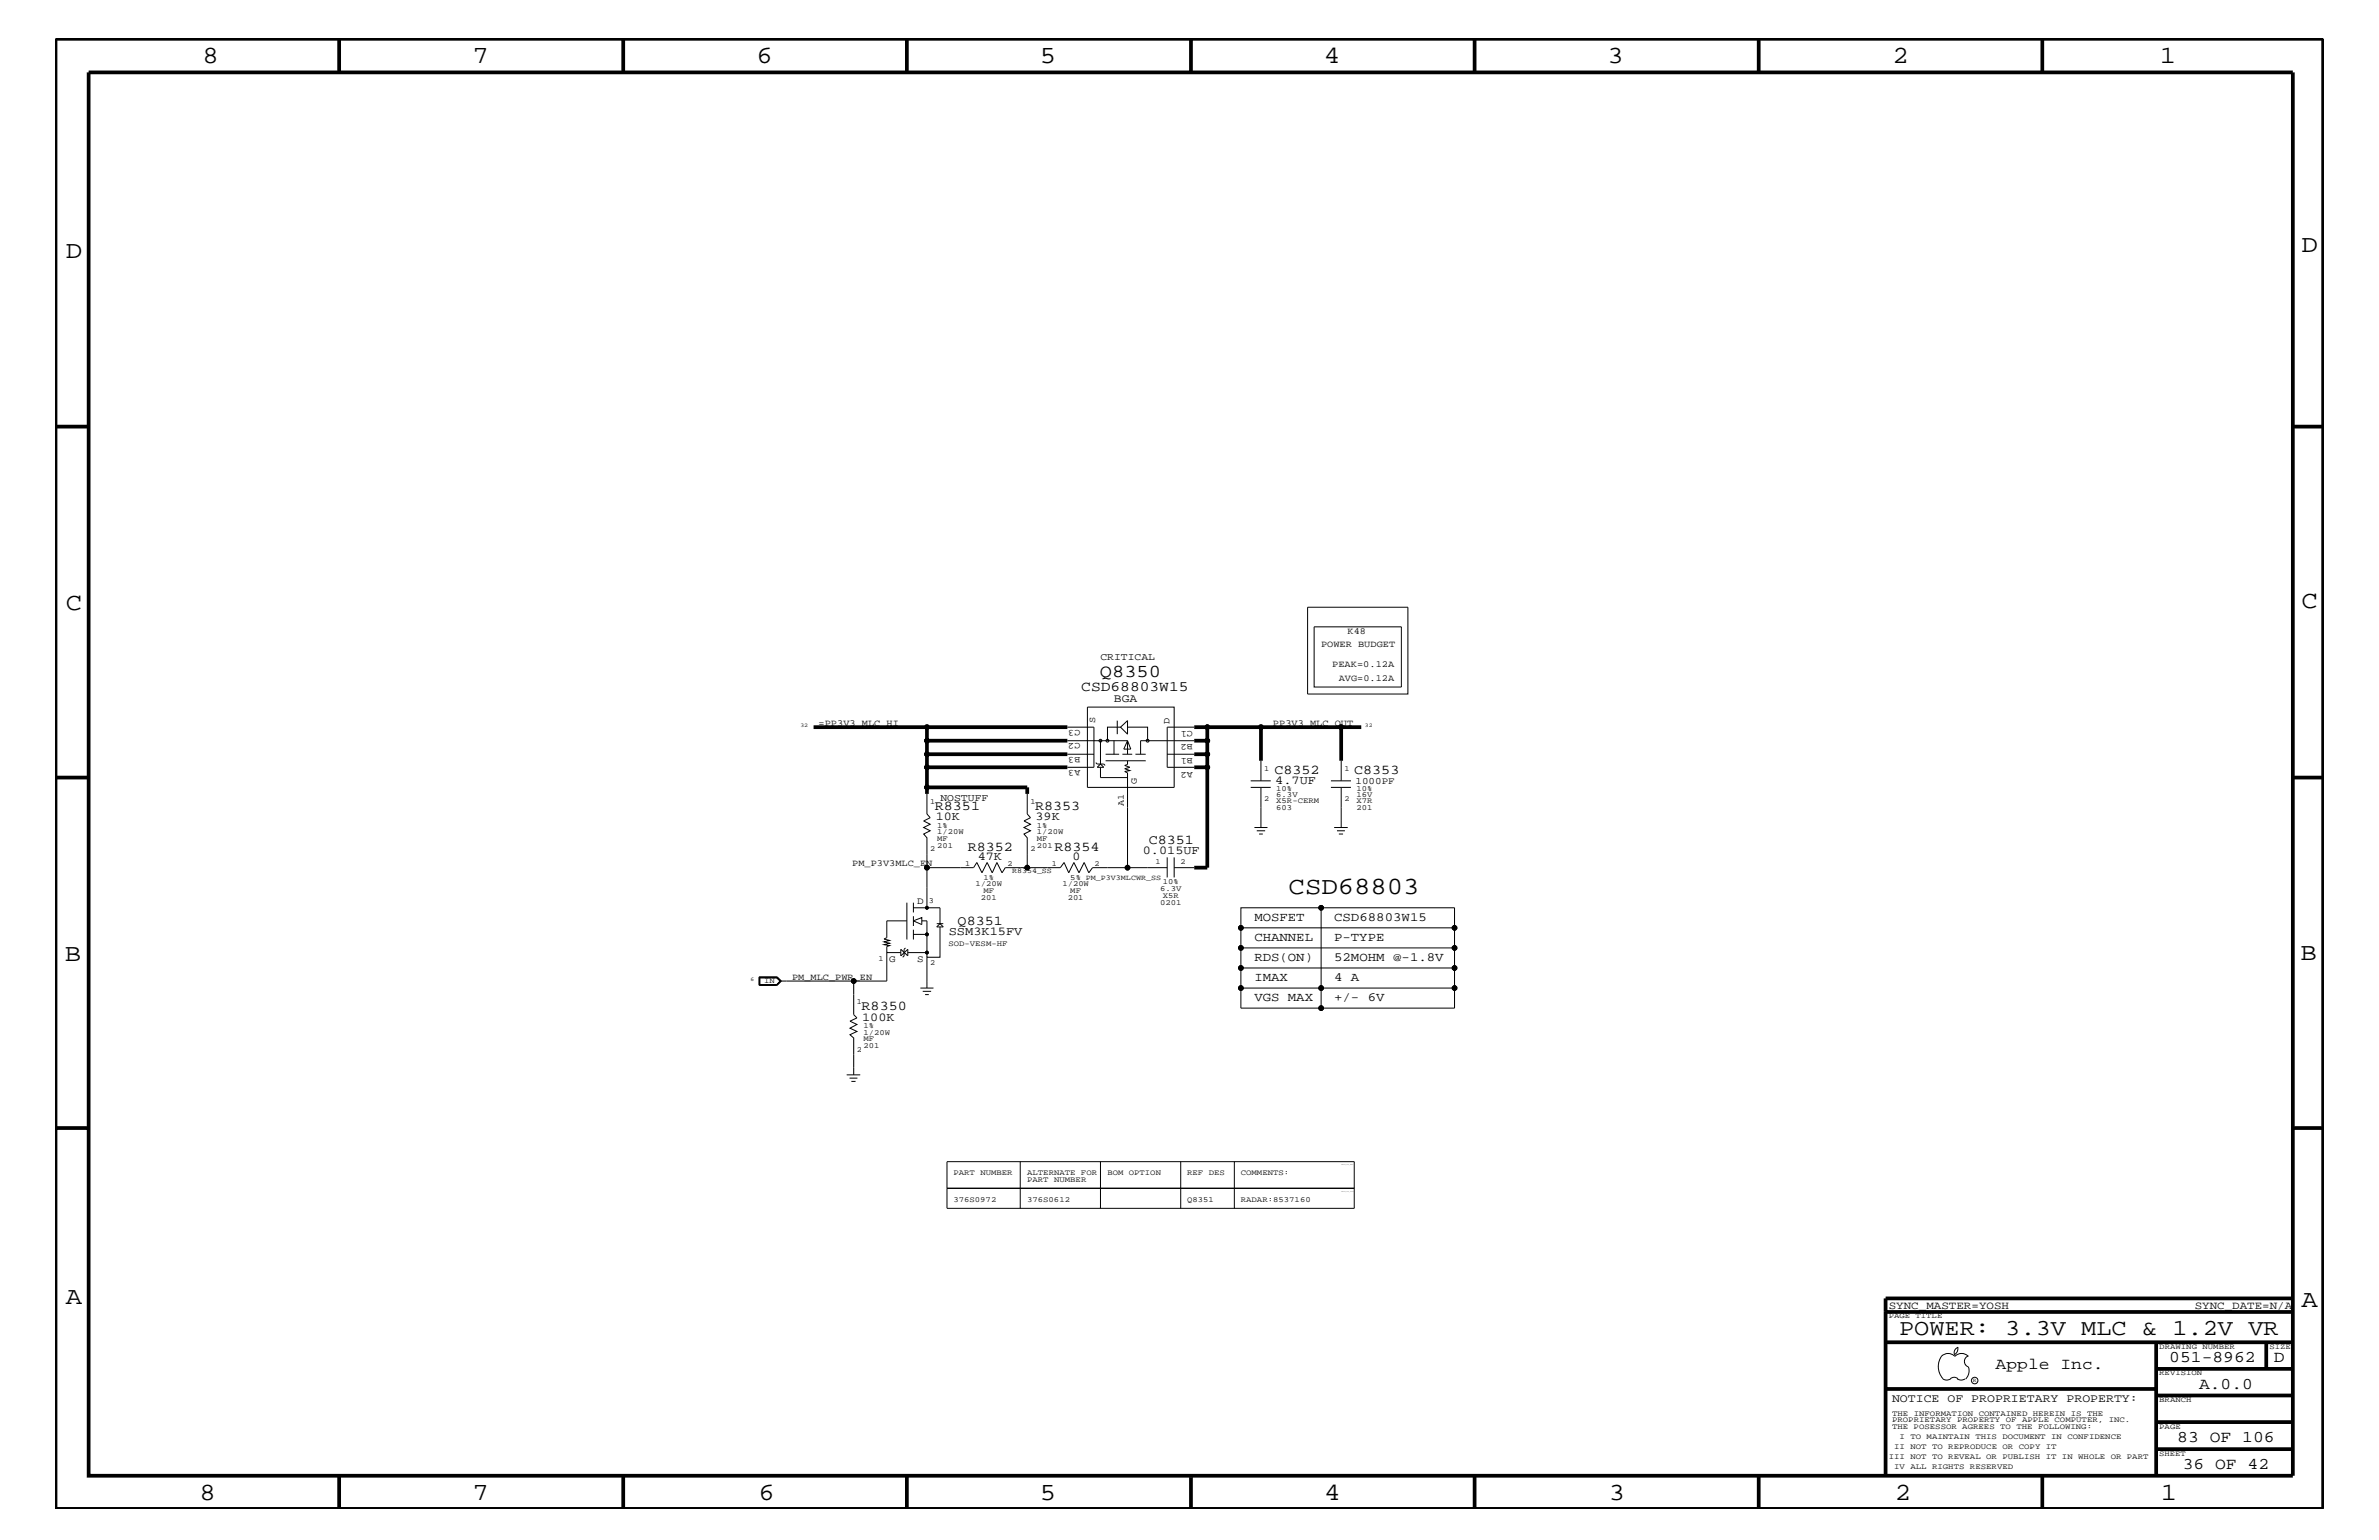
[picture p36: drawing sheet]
<svg xmlns="http://www.w3.org/2000/svg" width="432mm" height="279mm" viewBox="0 0 432 279" stroke-linecap="round" stroke-linejoin="round" font-family="sans-serif">
<defs><g id="words">
<g font-size="4.5">
<text x="36.7" y="11.5">8</text>
<text x="85.8" y="11.5">7</text>
<text x="137.3" y="11.5">6</text>
<text x="188.7" y="11.5">5</text>
<text x="240.3" y="11.5">4</text>
<text x="291.8" y="11.5">3</text>
<text x="343.5" y="11.5">2</text>
<text x="392" y="11.5">1</text>
<text x="11.9" y="46.8">D</text>
<text x="417.8" y="45.7">D</text>
<text x="11.9" y="110.6">C</text>
<text x="417.7" y="110.3">C</text>
<text x="233.9" y="162.2">CSD68803</text>
<text x="11.8" y="174.3">B</text>
<text x="417.6" y="174.2">B</text>
<text x="11.9" y="236.7">A</text>
<text x="417.7" y="237.1">A</text>
<text x="36.2" y="272.1">8</text>
<text x="85.8" y="272.1">7</text>
<text x="137.7" y="272.1">6</text>
<text x="188.7" y="272.1">5</text>
<text x="240.4" y="272.1">4</text>
<text x="292" y="272.1">3</text>
<text x="343.9" y="272.1">2</text>
<text x="392.2" y="272.1">1</text>
</g>
<text font-size="4.1" x="344.7" y="242.3">POWER: 3.3V MLC &amp; 1.2V VR</text>
<text font-size="3.3" x="199.6" y="122.9">Q8350</text>
<g font-size="3">
<text x="362.2" y="248.4">Apple Inc.</text>
<text x="393.7" y="247.1">051-8962</text>
<text x="399.2" y="252">A.0.0</text>
<text x="412.7" y="247.1">D</text>
<text x="395.2" y="261.6">83 OF 106</text>
<text x="396.2" y="266.6">36 OF 42</text>
</g>
<text font-size="2.6" x="196.3" y="125.3">CSD68803W15</text>
<g font-size="2.5">
<text x="231.3" y="140.4">C8352</text>
<text x="245.8" y="140.4">C8353</text>
<text x="169.7" y="147">R8351</text>
<text x="187.9" y="147">R8353</text>
<text x="175.6" y="154.4">R8352</text>
<text x="191.4" y="154.4">R8354</text>
<text x="208.5" y="153.2">C8351</text>
<text x="173.8" y="167.8">Q8351</text>
<text x="156.4" y="183.3">R8350</text>
</g>
<g font-size="2.3">
<text x="227.7" y="167.1">MOSFET</text>
<text x="242.1" y="167.1">CSD68803W15</text>
<text x="227.7" y="170.7">CHANNEL</text>
<text x="242.1" y="170.7">P-TYPE</text>
<text x="227.7" y="174.4">RDS(ON)</text>
<text x="227.7" y="178">IMAX</text>
<text x="242.1" y="174.4">52MOHM @-1.8V</text>
<text x="242.1" y="178">4 A</text>
<text x="227.7" y="181.6">VGS MAX</text>
<text x="242.1" y="181.6">+/- 6V</text>
</g>
<g font-size="2.2">
<text x="231.5" y="142.3">4.7UF</text>
<text x="169.8" y="148.8">10K</text>
<text x="188" y="148.8">39K</text>
<text x="207.4" y="155">0.015UF</text>
<text x="177.5" y="156.1">47K</text>
<text x="194.7" y="156.1">0</text>
<text x="172.2" y="169.7">SSM3K15FV</text>
<text x="156.5" y="185.2">100K</text>
</g>
<g font-size="2.1">
<text x="202.2" y="127.3">BGA</text>
<text x="343.4" y="254.4">NOTICE OF PROPRIETARY PROPERTY:</text>
</g>
<g font-size="2">
<text x="342.8" y="237.4">SYNC_MASTER=YOSH</text>
<text x="398.4" y="237.4">SYNC_DATE=N/A</text>
</g>
<g font-size="1.9">
<text x="199.7" y="119.8">CRITICAL</text>
<text x="170.7" y="145.3">NOSTUFF</text>
</g>
<g font-size="1.8">
<text x="246" y="142.3">1000PF</text>
<text x="166.5" y="163.9">D</text>
<text x="161.4" y="174.5">G</text>
<text x="166.5" y="174.5">S</text>
</g>
<g font-size="1.7">
<text x="239.8" y="117.4">POWER BUDGET</text>
<text x="244.6" y="115">K48</text>
<text x="241.8" y="121">PEAK=0.12A</text>
<text x="243" y="123.5">AVG=0.12A</text>
<text x="148.6" y="131.7">=PP3V3_MLC_HI</text>
<text x="198.8" y="131.3" transform="rotate(-90 198.8 131.3)">S</text>
<text x="212.3" y="131.3" transform="rotate(-90 212.3 131.3)">D</text>
<text x="231.1" y="131.7">PP3V3_MLC_OUT</text>
<text x="196.1" y="137.3" transform="rotate(-180 196.1 137.3)">B3</text>
<text x="196.1" y="134.8" transform="rotate(-180 196.1 134.8)">C2</text>
<text x="196.1" y="132.4" transform="rotate(-180 196.1 132.4)">C3</text>
<text x="216.5" y="137.5" transform="rotate(-180 216.5 137.5)">B1</text>
<text x="216.5" y="135.1" transform="rotate(-180 216.5 135.1)">B2</text>
<text x="216.5" y="132.7" transform="rotate(-180 216.5 132.7)">C1</text>
<text x="196.1" y="139.7" transform="rotate(-180 196.1 139.7)">A3</text>
<text x="206.3" y="142.2" transform="rotate(-90 206.3 142.2)">G</text>
<text x="216.5" y="140" transform="rotate(-180 216.5 140)">A2</text>
<text x="204" y="146.2" transform="rotate(-90 204 146.2)">A1</text>
<text x="154.7" y="157.2">PM_P3V3MLC_EN</text>
<text x="143.8" y="177.7">PM_MLC_PWR_EN</text>
</g>
<g font-size="1.4">
<text x="229.4" y="139.8">1</text>
<text x="231.6" y="143.5">10%</text>
<text x="244" y="139.8">1</text>
<text x="246.2" y="143.5">10%</text>
<text x="168.8" y="145.9">1</text>
<text x="187" y="145.9">1</text>
<text x="229.4" y="145.3">2</text>
<text x="231.6" y="144.6">6.3V</text>
<text x="231.6" y="145.7">X5R-CERM</text>
<text x="231.6" y="147">603</text>
<text x="244" y="145.3">2</text>
<text x="246.2" y="145.7">X7R</text>
<text x="246.2" y="144.6">16V</text>
<text x="246.2" y="147">201</text>
<text x="168.8" y="154.4">2</text>
<text x="170.1" y="152.6">MF</text>
<text x="170.1" y="150.1">1%</text>
<text x="170.1" y="153.8">201</text>
<text x="170.1" y="151.3">1/20W</text>
<text x="187" y="154.4">2</text>
<text x="188.2" y="152.6">MF</text>
<text x="188.2" y="150.1">1%</text>
<text x="188.2" y="151.3">1/20W</text>
<text x="188.2" y="153.8">201</text>
<text x="175.2" y="157.1">1</text>
<text x="177.1" y="160.8">1/20W</text>
<text x="178.5" y="162">MF</text>
<text x="178.5" y="159.6">1%</text>
<text x="182.9" y="157.1">2</text>
<text x="183.7" y="158.4">R8354_SS</text>
<text x="190.9" y="157.1">1</text>
<text x="192.8" y="160.8">1/20W</text>
<text x="194.3" y="159.6">5% PM_P3V3MLCWR_SS</text>
<text x="194.3" y="162">MF</text>
<text x="198.6" y="157.1">2</text>
<text x="209.7" y="156.8">1</text>
<text x="210.6" y="161.7">6.3V</text>
<text x="211.1" y="160.5">10%</text>
<text x="214.3" y="156.8">2</text>
<text x="168.6" y="163.9">3</text>
<text x="178.1" y="163.3">201</text>
<text x="193.8" y="163.3">201</text>
<text x="210.6" y="164.1">0201</text>
<text x="211.1" y="162.8">X5R</text>
<text x="172.1" y="171.6">SOD-VESM-HF</text>
<text x="138.7" y="178.4">IN</text>
<text x="159.4" y="174.4">1</text>
<text x="168.8" y="175.1">2</text>
<text x="155.5" y="182.2">1</text>
<text x="155.5" y="190.8">2</text>
<text x="156.7" y="188.9">MF</text>
<text x="156.7" y="186.5">1%</text>
<text x="156.7" y="187.7">1/20W</text>
<text x="156.7" y="190.2">201</text>
<text x="173.1" y="213.2">PART NUMBER</text>
<text x="186.4" y="214.4">PART NUMBER</text>
<text x="186.4" y="213.2">ALTERNATE FOR</text>
<text x="201" y="213.2">BOM OPTION</text>
<text x="215.5" y="213.2">REF DES</text>
<text x="225.2" y="213.2">COMMENTS:</text>
<text x="173.1" y="218">376S0972</text>
<text x="186.4" y="218">376S0612</text>
<text x="215.5" y="218">Q8351</text>
<text x="225.2" y="218">RADAR:8537160</text>
<text x="342.8" y="239.2">PAGE TITLE</text>
<text x="391.9" y="244.7">DRAWING NUMBER</text>
<text x="411.9" y="244.7">SIZE</text>
<text x="391.9" y="249.5">REVISION</text>
<text x="343.4" y="256.8">THE INFORMATION CONTAINED HEREIN IS THE</text>
<text x="391.9" y="254.4">BRANCH</text>
<text x="343.4" y="259.3">THE POSESSOR AGREES TO THE FOLLOWING:</text>
<text x="343.4" y="258">PROPRIETARY PROPERTY OF APPLE COMPUTER, INC.</text>
<text x="343.8" y="262.9">II NOT TO REPRODUCE OR COPY IT</text>
<text x="344.8" y="261.1">I TO MAINTAIN THIS DOCUMENT IN CONFIDENCE</text>
<text x="391.9" y="259.3">PAGE</text>
<text x="342.8" y="264.7">III NOT TO REVEAL OR PUBLISH IT IN WHOLE OR PART</text>
<text x="343.8" y="266.6">IV ALL RIGHTS RESERVED</text>
<text x="391.9" y="264.1">SHEET</text>
</g>
<g font-size="1">
<text x="145.3" y="131.9">32</text>
<text x="247.7" y="131.9">32</text>
<text x="136.2" y="178">6</text>
<text x="358.1" y="250.7">R</text>
</g>
</g></defs>
<g fill="none" stroke="#000" stroke-width=".18">
<path d="M237.3 110.2h18.2v15.7h-18.2zM238.5 113.7h15.9v10.9h-15.9zM193.7 131.9h4.9v7.3h-4.9M193.7 134.4h11M193.7 136.8h4.9M197.4 128.3h15.7v14.6h-15.7zM198.9 138.4l.2 .2h1.2l.3 .3M199.7 134.4v4.2l.6 .6h-1.2l.6-.6M199.7 139.2v1.9h5M200.7 136.8h2.4M200.7 138h7.3M202.2 134.4v2.4"/>
<path d="M202.8 130.7v2.5M203.4 131.9l1.3-1.2v2.5zM203.4 131.9h-2.4v2.5M203.7 136.8h1.8M204.7 138v.7l-.6 .2 1 .3-1 .3 1 .3-1 .2 .6 .2v17.2h-6.4l-.7 .9-.8-1.8-1 1.8-.9-1.8-.9 1.8-.9-1.8-.6 .9h-6.1v-5.4l-.5-.7 1.1-.6-1.1-.6 1.1-.6-1.1-.6 1.1-.5-.6-.7v-3.7M204.7 131.9h3.6v2.5M204.7 134.4v2.4M204.7 134.4l.5 1.5h-1.2zM206.1 136.8h1.9M211.8 136.8h5M216.8 131.9h-5v7.3h5M216.8 134.4h-9.8v2.4"/>
<path d="M228.9 138v3.7M243.4 138v3.7M168.2 144v3.7l.6 .7-1.1 .5 1.1 .6-1.1 .6 1.1 .6-1.1 .6 .5 .7v5.4M186.4 157.4h-3.9l-.6 .9-1-1.8-.8 1.8-.9-1.8-1 1.8-.9-1.8-.6 .9h-8.5v7.3M204.7 157.4h7.1M211.8 155.6v3.6M213.1 155.6v3.6M213.1 157.4h3.7M227 141.7h3.6M227 142.9h3.6M227.7 150.1h2.4M228.1 150.7h1.5"/>
<path d="M228.5 151.3h.7M228.9 142.9v7.2M241.6 142.9h3.6M241.6 141.7h3.6M242.2 150.1h2.4M242.7 150.7h1.4M243 151.3h.8M243.4 142.9v7.2M137.8 177.2h3.3l.7 .8-.7 .8h-3.3zM137.8 177.4h3.2l.6 .6M137.8 178.7h3.2M137.8 178.8v-1.5h3.2l.7 .7-.7 .8"/>
<path d="M137.9 178.7v-1.3h3.1l.7 .6-.7 .7M141.6 178l-.6 .7M141.6 178h13.3M161 172.7v.1h2.5M163.5 172.2l1.3 1.2v-1.2l-1.3 1.2zM164.3 172l-.2 .2v1.2l-.3 .3M164.6 167.1h-3.6v3l-.5 .3 1 .2-1 .3 1 .2-1 .3 1 .2-.5 .1v6.3h-6.1v6.1l.6 .6-1.2 .6 1.2 .6-1.2 .6 1.2 .6-1.2 .6 .6 .6v6.7M164.6 163.8v6.7M164.8 172.8h3.4M165.8 167.1l1.5-.6v1.2zM165.8 163.8v1.7M165.8 166.2v1.8"/>
<path d="M165.8 168.7v1.8M165.8 169.5h2.4M165.8 164.7h4.8v2.9M167.1 179.3h2.3M167.3 167.1h.9v12.2M167.5 179.9h1.5M170 167.6h1.2M170 168.2l.6-.6 .6 .6zM170.6 168.2v5.5h-2.4l.1-.1M225.2 168.3v3.7h38.8v3.6M225.2 172v3.6h38.8M225.2 175.6v3.7h14.6"/>
<path d="M225.2 179.3v3.6h14.6M239.8 164.7v14.6M264 175.6v3.7h-24.2M264 168.3v-3.6h-38.8v3.6h38.8v3.7M264 179.3v3.6h-24.2v-3.6M153.7 195h2.4M154.2 195.6h1.4M154.5 196.2h.8M167.9 180.4h.7M171.9 215.6h73.9M171.9 210.8h73.9v8.4h-73.9zM185.2 210.8v8.4"/>
<path d="M199.7 210.8v8.4M214.3 210.8v8.4M224 210.8v8.4M352.4 246.1a1.69 1.69 0 0 1 2.4 0M352.4 246a3.3 3.3 0 0 0 .3 4.1M352.6 250.2l.7 .2 .7-.2M354 250.2l.7-.3 .7 .3M354.8 246.1a1.69 1.69 0 0 1 2.5 0M355.3 250.2l.7 .2 .7-.2M355.3 244.4l.1 .3a1.18 1.18 0 0 1-.6 1M355.4 244.4a.99 .99 0 0 0-.6 1.4M357.2 246a1.04 1.04 0 0 0-.6 1 1.04 1.04 0 0 0 .6 1"/>
<path d="M357.3 248l.1 .7a2.11 2.11 0 0 1-.6 1.5"/>
<circle cx="168.2" cy="139.2" r=".42"/>
<circle cx="168.2" cy="131.9" r=".42"/>
<circle cx="168.2" cy="134.4" r=".42"/>
<circle cx="168.2" cy="136.8" r=".42"/>
<circle cx="199.7" cy="134.4" r=".25"/>
<circle cx="201" cy="134.4" r=".25"/>
<circle cx="208.3" cy="134.4" r=".25"/>
<circle cx="219.1" cy="136.8" r=".42"/>
<circle cx="219.1" cy="134.4" r=".42"/>
<circle cx="219.1" cy="139.2" r=".42"/>
<circle cx="219.1" cy="131.9" r=".42"/>
<circle cx="228.9" cy="131.9" r=".42"/>
<circle cx="243.4" cy="131.9" r=".42"/>
<circle cx="168.2" cy="157.4" r=".42"/>
<circle cx="168.2" cy="142.9" r=".42"/>
<circle cx="186.4" cy="157.4" r=".42"/>
<circle cx="204.7" cy="157.4" r=".42"/>
<circle cx="154.9" cy="178" r=".42"/>
<circle cx="168.2" cy="169.5" r=".25"/>
<circle cx="168.2" cy="172.8" r=".25"/>
<circle cx="168.2" cy="164.7" r=".25"/>
<circle cx="225.2" cy="172" r=".42"/>
<circle cx="225.2" cy="168.3" r=".42"/>
<circle cx="225.2" cy="175.6" r=".42"/>
<circle cx="225.2" cy="179.3" r=".42"/>
<circle cx="239.8" cy="164.7" r=".42"/>
<circle cx="239.8" cy="179.3" r=".42"/>
<circle cx="264" cy="175.6" r=".42"/>
<circle cx="264" cy="172" r=".42"/>
<circle cx="264" cy="179.3" r=".42"/>
<circle cx="264" cy="168.3" r=".42"/>
<circle cx="239.8" cy="182.9" r=".42"/>
<circle cx="358.4" cy="250.5" r=".59"/>
</g>
<g fill="#000">
<circle cx="168.2" cy="139.2" r=".42"/>
<circle cx="168.2" cy="131.9" r=".42"/>
<circle cx="168.2" cy="134.4" r=".42"/>
<circle cx="168.2" cy="136.8" r=".42"/>
<circle cx="219.1" cy="136.8" r=".42"/>
<circle cx="219.1" cy="134.4" r=".42"/>
<circle cx="219.1" cy="139.2" r=".42"/>
<circle cx="219.1" cy="131.9" r=".42"/>
<circle cx="228.9" cy="131.9" r=".42"/>
<circle cx="243.4" cy="131.9" r=".42"/>
<circle cx="168.2" cy="157.4" r=".42"/>
<circle cx="168.2" cy="142.9" r=".42"/>
<circle cx="186.4" cy="157.4" r=".42"/>
<circle cx="204.7" cy="157.4" r=".42"/>
<circle cx="154.9" cy="178" r=".42"/>
<circle cx="168.2" cy="169.5" r=".25"/>
<circle cx="168.2" cy="172.8" r=".25"/>
<circle cx="168.2" cy="164.7" r=".25"/>
<circle cx="225.2" cy="172" r=".42"/>
<circle cx="225.2" cy="168.3" r=".42"/>
<circle cx="225.2" cy="175.6" r=".42"/>
<circle cx="225.2" cy="179.3" r=".42"/>
<circle cx="239.8" cy="164.7" r=".42"/>
<circle cx="239.8" cy="179.3" r=".42"/>
<circle cx="264" cy="175.6" r=".42"/>
<circle cx="264" cy="172" r=".42"/>
<circle cx="264" cy="179.3" r=".42"/>
<circle cx="264" cy="168.3" r=".42"/>
<circle cx="239.8" cy="182.9" r=".42"/>
</g>
<g fill="none" stroke="#000" stroke-width=".68" stroke-linecap="butt">
<path d="M10.1 7h411.6v266.8h-411.6zM16.1 13.1h400.1v254.6h-400.1zM61.6 7v6.1M113.1 7v6.1M164.6 7v6.1M216.2 7v6.1M267.6 7v6.1M319.2 7v6.1M370.7 7v6.1M10.1 77.4h6M416.2 77.4h5.5M147.7 131.9h46"/>
<path d="M168.2 131.9v2.5h25.5M168.2 134.4v2.4h25.5M168.2 136.8v2.4h25.5M168.2 139.2v4.8M216.8 131.9h12.1M219.1 136.8v2.4h-2.3M219.1 139.2v18.2h-2.3M219.1 131.9v2.5h-2.3M219.1 134.4v2.4h-2.3M243.4 131.9h3.7M243.4 131.9v6.1M243.4 131.9h-14.5v6.1"/>
<path d="M10.1 141.1h6M168.2 142.9h18.2v1.1M416.2 141.1h5.5M10.1 204.7h6M416.2 204.7h5.5M342.2 238h74M416.2 235.6h-74v32.1M342.2 243.5h74M342.2 252h49.2M391.4 258h24.8M391.4 253.2h24.8M391.4 248.4h24.8"/>
<path d="M391.4 243.5v24.2M411.3 243.5v4.9M61.6 267.7v6.1M113.1 267.7v6.1M164.6 267.7v6.1M216.2 268v5.8M267.6 267.7v6.1M319.2 267.7v6.1M370.7 267.7v6.1M391.4 262.9h24.8"/>
</g>
<use href="#words"/>
</svg>
